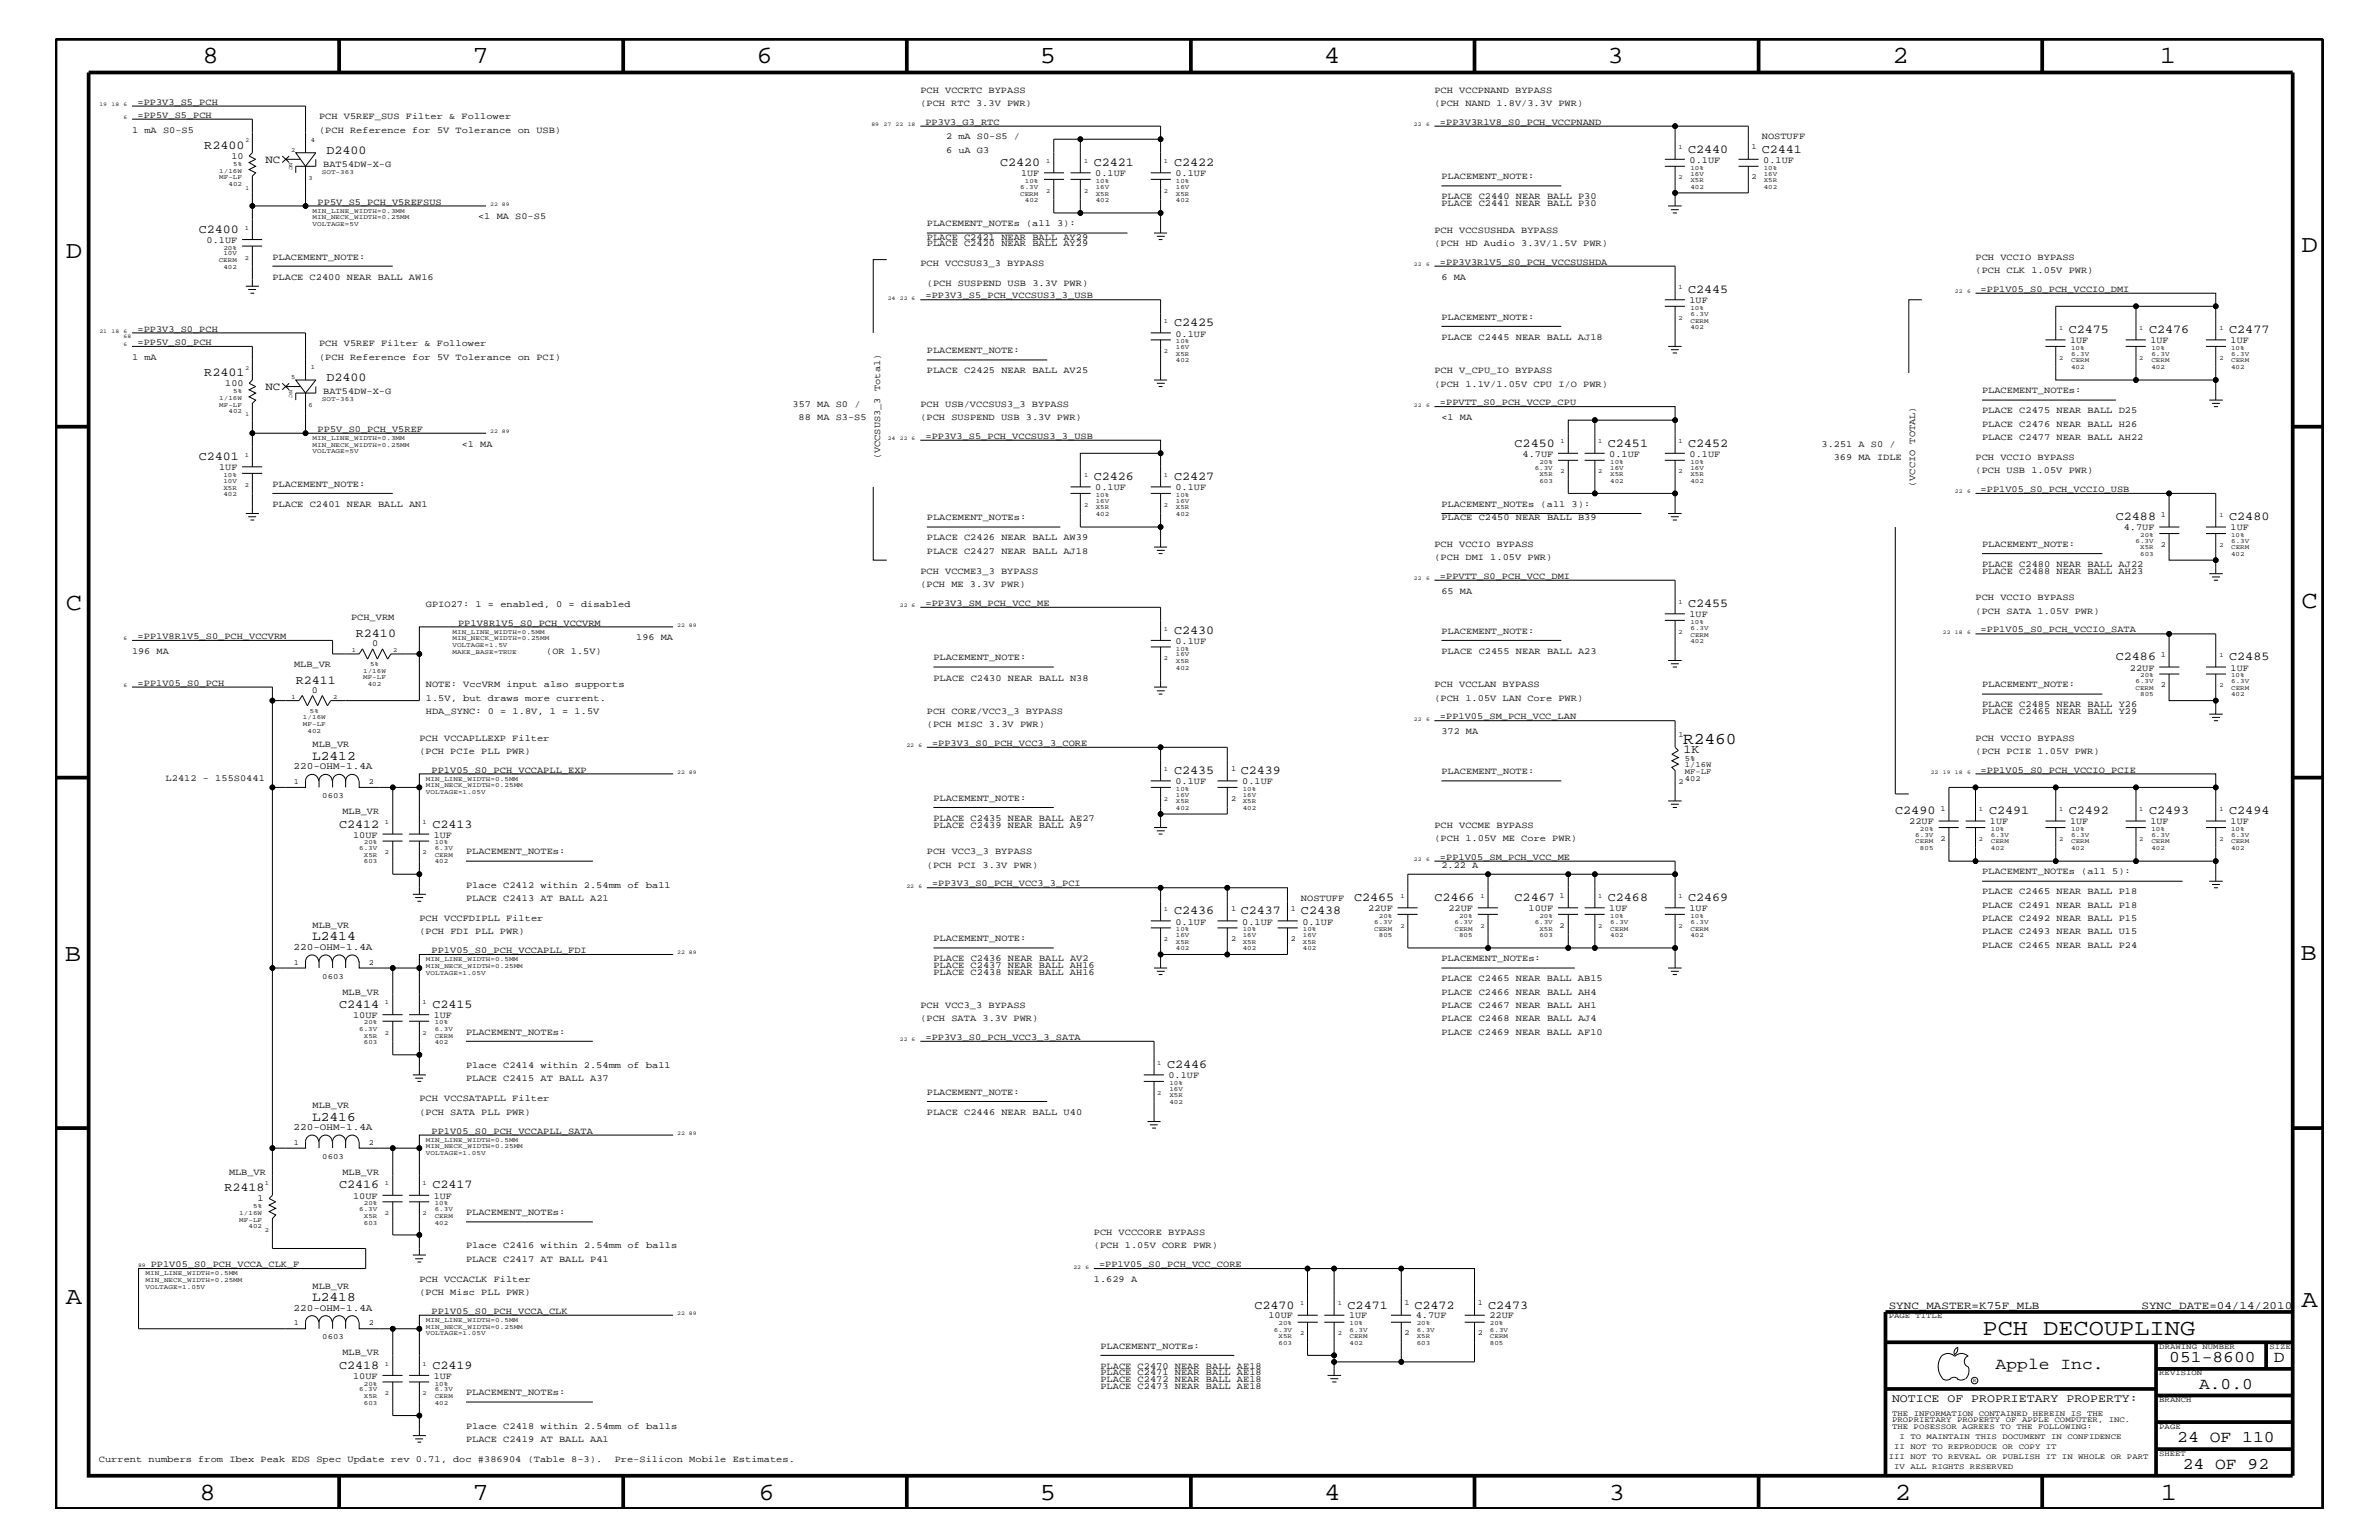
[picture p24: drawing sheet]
<svg xmlns="http://www.w3.org/2000/svg" width="432mm" height="279mm" viewBox="0 0 432 279" stroke-linecap="round" stroke-linejoin="round" font-family="sans-serif">
<defs><g id="words">
<g font-size="4.5">
<text x="36.7" y="11.5">8</text>
<text x="85.8" y="11.5">7</text>
<text x="137.3" y="11.5">6</text>
<text x="188.7" y="11.5">5</text>
<text x="240.3" y="11.5">4</text>
<text x="291.8" y="11.5">3</text>
<text x="343.5" y="11.5">2</text>
<text x="392" y="11.5">1</text>
<text x="11.9" y="46.8">D</text>
<text x="417.7" y="45.7">D</text>
<text x="11.9" y="110.6">C</text>
<text x="417.7" y="110.3">C</text>
<text x="11.8" y="174.3">B</text>
<text x="417.6" y="174.2">B</text>
<text x="11.9" y="236.7">A</text>
<text x="417.7" y="237.1">A</text>
<text x="36.2" y="272.1">8</text>
<text x="85.8" y="272.1">7</text>
<text x="137.7" y="272.1">6</text>
<text x="188.7" y="272.1">5</text>
<text x="240.4" y="272.1">4</text>
<text x="292" y="272.1">3</text>
<text x="343.9" y="272.1">2</text>
<text x="392.2" y="272.1">1</text>
</g>
<text font-size="4.1" x="359.8" y="242.3">PCH DECOUPLING</text>
<g font-size="3">
<text x="305.5" y="134.9">R2460</text>
<text x="362.2" y="248.4">Apple Inc.</text>
<text x="393.7" y="247.1">051-8600</text>
<text x="399.2" y="252">A.0.0</text>
<text x="412.7" y="247.1">D</text>
<text x="395.2" y="261.6">24 OF 110</text>
<text x="396.2" y="266.6">24 OF 92</text>
</g>
<g font-size="2.4">
<text x="56.7" y="137.9">L2412</text>
<text x="56.7" y="170.6">L2414</text>
<text x="56.7" y="203.4">L2416</text>
<text x="56.7" y="236.1">L2418</text>
</g>
<g font-size="2.2">
<text x="37.1" y="27">R2400</text>
<text x="59.3" y="28">D2400</text>
<text x="306.4" y="27.7">C2440</text>
<text x="319.8" y="27.7">C2441</text>
<text x="181.5" y="30.2">C2420</text>
<text x="198.5" y="30.2">C2421</text>
<text x="213.1" y="30.2">C2422</text>
<text x="36.1" y="42.3">C2400</text>
<text x="306.4" y="53.2">C2445</text>
<text x="213.1" y="59.2">C2425</text>
<text x="375.5" y="60.4">C2475</text>
<text x="390.1" y="60.4">C2476</text>
<text x="404.6" y="60.4">C2477</text>
<text x="37.1" y="68.2">R2401</text>
<text x="59.3" y="69.2">D2400</text>
<text x="36.1" y="83.5">C2401</text>
<text x="274.9" y="81.1">C2450</text>
<text x="291.8" y="81.1">C2451</text>
<text x="306.4" y="81.1">C2452</text>
<text x="198.5" y="87.1">C2426</text>
<text x="213.1" y="87.1">C2427</text>
<text x="384" y="94.3">C2488</text>
<text x="404.6" y="94.3">C2480</text>
<text x="306.4" y="110.2">C2455</text>
<text x="64.6" y="115.6">R2410</text>
<text x="213.1" y="115">C2430</text>
<text x="384" y="119.8">C2486</text>
<text x="404.6" y="119.8">C2485</text>
<text x="53.7" y="124.1">R2411</text>
<text x="305.6" y="136.7">1K</text>
<text x="213.1" y="140.4">C2435</text>
<text x="225.2" y="140.4">C2439</text>
<text x="344" y="147.7">C2490</text>
<text x="361" y="147.7">C2491</text>
<text x="375.5" y="147.7">C2492</text>
<text x="390.1" y="147.7">C2493</text>
<text x="404.6" y="147.7">C2494</text>
<text x="61.6" y="150.1">C2412</text>
<text x="78.5" y="150.1">C2413</text>
<text x="213.1" y="165.9">C2436</text>
<text x="225.2" y="165.9">C2437</text>
<text x="236.1" y="165.9">C2438</text>
<text x="245.8" y="163.5">C2465</text>
<text x="260.3" y="163.5">C2466</text>
<text x="274.9" y="163.5">C2467</text>
<text x="291.8" y="163.5">C2468</text>
<text x="306.4" y="163.5">C2469</text>
<text x="61.6" y="182.9">C2414</text>
<text x="78.5" y="182.9">C2415</text>
<text x="211.8" y="193.7">C2446</text>
<text x="61.6" y="215.6">C2416</text>
<text x="78.5" y="215.6">C2417</text>
<text x="40.7" y="216.1">R2418</text>
<text x="227.7" y="237.4">C2470</text>
<text x="244.6" y="237.4">C2471</text>
<text x="256.7" y="237.4">C2472</text>
<text x="270.1" y="237.4">C2473</text>
<text x="61.6" y="248.4">C2418</text>
<text x="78.5" y="248.4">C2419</text>
</g>
<text font-size="2.1" x="343.4" y="254.4">NOTICE OF PROPRIETARY PROPERTY:</text>
<g font-size="2">
<text x="48.2" y="29.5">NC</text>
<text x="48.2" y="70.7">NC</text>
<text x="342.8" y="237.4">SYNC_MASTER=K75F_MLB</text>
<text x="388.7" y="237.4">SYNC_DATE=04/14/2010</text>
</g>
<g font-size="1.8">
<text x="53.3" y="139.6">220-OHM-1.4A</text>
<text x="53.3" y="172.3">220-OHM-1.4A</text>
<text x="53.3" y="205.1">220-OHM-1.4A</text>
<text x="53.3" y="237.8">220-OHM-1.4A</text>
</g>
<g font-size="1.7">
<text x="167" y="16.8">PCH VCCRTC BYPASS</text>
<text x="260.3" y="16.8">PCH VCCPNAND BYPASS</text>
<text x="25" y="19">=PP3V3_S5_PCH</text>
<text x="25" y="21.4">=PP5V_S5_PCH</text>
<text x="57.9" y="21.6">PCH V5REF_SUS Filter &amp; Follower</text>
<text x="167" y="19.2">(PCH RTC 3.3V PWR)</text>
<text x="168" y="22.6">PP3V3_G3_RTC</text>
<text x="260.3" y="19.2">(PCH NAND 1.8V/3.3V PWR)</text>
<text x="261.4" y="22.6">=PP3V3R1V8_S0_PCH_VCCPNAND</text>
<text x="24" y="24.1">1 mA S0-S5</text>
<text x="42" y="28.8">10</text>
<text x="57.9" y="24.1">(PCH Reference for 5V Tolerance on USB)</text>
<text x="171.7" y="27.7">6 uA G3</text>
<text x="171.7" y="25.3">2 mA S0-S5 /</text>
<text x="306.7" y="29.5">0.1UF</text>
<text x="319.8" y="25.3">NOSTUFF</text>
<text x="320" y="29.5">0.1UF</text>
<text x="58.7" y="30.3">BAT54DW-X-G</text>
<text x="185.3" y="31.9">1UF</text>
<text x="198.8" y="31.9">0.1UF</text>
<text x="213.4" y="31.9">0.1UF</text>
<text x="261.6" y="32.5">PLACEMENT_NOTE:</text>
<text x="57.7" y="37.2">PP5V_S5_PCH_V5REFSUS</text>
<text x="86.8" y="39.8">&lt;1 MA S0-S5</text>
<text x="168.2" y="41">PLACEMENT_NOTEs (all 3):</text>
<text x="261.6" y="36.2">PLACE C2440 NEAR BALL P30</text>
<text x="261.6" y="37.4">PLACE C2441 NEAR BALL P30</text>
<text x="37.5" y="44.1">0.1UF</text>
<text x="49.4" y="47.1">PLACEMENT_NOTE:</text>
<text x="168.2" y="43.5">PLACE C2421 NEAR BALL AY29</text>
<text x="168.2" y="44.6">PLACE C2420 NEAR BALL AY29</text>
<text x="260.3" y="42.3">PCH VCCSUSHDA BYPASS</text>
<text x="260.3" y="44.6">(PCH HD Audio 3.3V/1.5V PWR)</text>
<text x="358.6" y="47.1">PCH VCCIO BYPASS</text>
<text x="49.4" y="50.7">PLACE C2400 NEAR BALL AW16</text>
<text x="167" y="48.3">PCH VCCSUS3_3 BYPASS</text>
<text x="168.2" y="51.9">(PCH SUSPEND USB 3.3V PWR)</text>
<text x="261.4" y="48">=PP3V3R1V5_S0_PCH_VCCSUSHDA</text>
<text x="261.6" y="50.7">6 MA</text>
<text x="358.6" y="49.6">(PCH CLK 1.05V PWR)</text>
<text x="359.5" y="52.9">=PP1V05_S0_PCH_VCCIO_DMI</text>
<text x="168" y="54.1">=PP3V3_S5_PCH_VCCSUS3_3_USB</text>
<text x="261.6" y="58">PLACEMENT_NOTE:</text>
<text x="306.7" y="55">1UF</text>
<text x="24" y="65.3">1 mA</text>
<text x="25" y="62.6">=PP5V_S0_PCH</text>
<text x="25" y="60.2">=PP3V3_S0_PCH</text>
<text x="57.9" y="62.9">PCH V5REF Filter &amp; Follower</text>
<text x="57.9" y="65.3">(PCH Reference for 5V Tolerance on PCI)</text>
<text x="168.2" y="64">PLACEMENT_NOTE:</text>
<text x="213.4" y="61.1">0.1UF</text>
<text x="261.6" y="61.7">PLACE C2445 NEAR BALL AJ18</text>
<text x="375.8" y="62.3">1UF</text>
<text x="390.3" y="62.3">1UF</text>
<text x="404.9" y="62.3">1UF</text>
<text x="40.9" y="70">100</text>
<text x="58.7" y="71.6">BAT54DW-X-G</text>
<text x="168.2" y="67.7">PLACE C2425 NEAR BALL AV25</text>
<text x="260.3" y="70.1">(PCH 1.1V/1.05V CPU I/O PWR)</text>
<text x="260.3" y="67.7">PCH V_CPU_IO BYPASS</text>
<text x="359.7" y="71.3">PLACEMENT_NOTEs:</text>
<text x="143.8" y="73.8">357 MA S0 /</text>
<text x="144.9" y="76.2">88 MA S3-S5</text>
<text x="167" y="73.8">PCH USB/VCCSUS3_3 BYPASS</text>
<text x="167" y="76.2">(PCH SUSPEND USB 3.3V PWR)</text>
<text x="261.4" y="73.5">=PPVTT_S0_PCH_VCCP_CPU</text>
<text x="261.6" y="76.2">&lt;1 MA</text>
<text x="359.7" y="77.4">PLACE C2476 NEAR BALL H26</text>
<text x="359.7" y="75">PLACE C2475 NEAR BALL D25</text>
<text x="57.7" y="78.3">PP5V_S0_PCH_V5REF</text>
<text x="83.8" y="81.1">&lt;1 MA</text>
<text x="159.8" y="83.3" transform="rotate(-90 159.8 83.3)">(VCCSUS3_3 Total)</text>
<text x="168" y="79.6">=PP3V3_S5_PCH_VCCSUS3_3_USB</text>
<text x="276.4" y="82.8">4.7UF</text>
<text x="292.1" y="82.8">0.1UF</text>
<text x="306.7" y="82.8">0.1UF</text>
<text x="330.6" y="81.1">3.251 A S0 /</text>
<text x="332.8" y="83.5">369 MA IDLE</text>
<text x="358.6" y="83.5">PCH VCCIO BYPASS</text>
<text x="359.7" y="79.9">PLACE C2477 NEAR BALL AH22</text>
<text x="39.8" y="85.3">1UF</text>
<text x="49.4" y="88.3">PLACEMENT_NOTE:</text>
<text x="198.8" y="88.9">0.1UF</text>
<text x="213.4" y="88.9">0.1UF</text>
<text x="347.6" y="88.3" transform="rotate(-90 347.6 88.3)">(VCCIO TOTAL)</text>
<text x="358.6" y="85.9">(PCH USB 1.05V PWR)</text>
<text x="359.5" y="89.3">=PP1V05_S0_PCH_VCCIO_USB</text>
<text x="49.4" y="92">PLACE C2401 NEAR BALL AN1</text>
<text x="168.2" y="94.3">PLACEMENT_NOTEs:</text>
<text x="261.6" y="92">PLACEMENT_NOTEs (all 3):</text>
<text x="261.6" y="94.3">PLACE C2450 NEAR BALL B39</text>
<text x="168.2" y="100.4">PLACE C2427 NEAR BALL AJ18</text>
<text x="168.2" y="98">PLACE C2426 NEAR BALL AW39</text>
<text x="260.3" y="101.6">(PCH DMI 1.05V PWR)</text>
<text x="260.3" y="99.3">PCH VCCIO BYPASS</text>
<text x="359.7" y="99.3">PLACEMENT_NOTE:</text>
<text x="385.5" y="96.2">4.7UF</text>
<text x="404.9" y="96.2">1UF</text>
<text x="167" y="106.5">(PCH ME 3.3V PWR)</text>
<text x="167" y="104.1">PCH VCCME3_3 BYPASS</text>
<text x="261.4" y="105">=PPVTT_S0_PCH_VCC_DMI</text>
<text x="261.6" y="107.7">65 MA</text>
<text x="359.7" y="102.9">PLACE C2480 NEAR BALL AJ22</text>
<text x="359.7" y="104.1">PLACE C2488 NEAR BALL AH23</text>
<text x="63.7" y="112.6">PCH_VRM</text>
<text x="77.3" y="110.2">GPIO27: 1 = enabled, 0 = disabled</text>
<text x="83.1" y="113.6">PP1V8R1V5_S0_PCH_VCCVRM</text>
<text x="168" y="109.9">=PP3V3_SM_PCH_VCC_ME</text>
<text x="306.7" y="112">1UF</text>
<text x="358.6" y="111.4">(PCH SATA 1.05V PWR)</text>
<text x="358.6" y="108.9">PCH VCCIO BYPASS</text>
<text x="24" y="118.6">196 MA</text>
<text x="25" y="115.9">=PP1V8R1V5_S0_PCH_VCCVRM</text>
<text x="67.5" y="117.3">0</text>
<text x="99.1" y="118.6">(OR 1.5V)</text>
<text x="115.5" y="116.2">196 MA</text>
<text x="169.4" y="119.8">PLACEMENT_NOTE:</text>
<text x="213.4" y="116.8">0.1UF</text>
<text x="261.6" y="115">PLACEMENT_NOTE:</text>
<text x="261.6" y="118.6">PLACE C2455 NEAR BALL A23</text>
<text x="359.5" y="114.8">=PP1V05_S0_PCH_VCCIO_SATA</text>
<text x="25" y="124.4">=PP1V05_S0_PCH</text>
<text x="53.4" y="121">MLB_VR</text>
<text x="56.6" y="125.8">0</text>
<text x="77.3" y="124.7">NOTE: VccVRM input also supports</text>
<text x="169.4" y="123.5">PLACE C2430 NEAR BALL N38</text>
<text x="260.3" y="124.7">PCH VCCLAN BYPASS</text>
<text x="359.7" y="124.7">PLACEMENT_NOTE:</text>
<text x="386.6" y="121.7">22UF</text>
<text x="404.9" y="121.7">1UF</text>
<text x="77.3" y="127.1">1.5V, but draws more current.</text>
<text x="77.3" y="129.6">HDA_SYNC: 0 = 1.8V, 1 = 1.5V</text>
<text x="168.2" y="129.6">PCH CORE/VCC3_3 BYPASS</text>
<text x="168.2" y="131.9">(PCH MISC 3.3V PWR)</text>
<text x="260.3" y="127.1">(PCH 1.05V LAN Core PWR)</text>
<text x="261.4" y="130.5">=PP1V05_SM_PCH_VCC_LAN</text>
<text x="359.7" y="128.3">PLACE C2485 NEAR BALL Y26</text>
<text x="359.7" y="129.6">PLACE C2465 NEAR BALL Y29</text>
<text x="56.7" y="135.6">MLB_VR</text>
<text x="76.1" y="136.8">(PCH PCIe PLL PWR)</text>
<text x="76.1" y="134.4">PCH VCCAPLLEXP Filter</text>
<text x="169.2" y="135.3">=PP3V3_S0_PCH_VCC3_3_CORE</text>
<text x="261.6" y="133.2">372 MA</text>
<text x="358.6" y="136.8">(PCH PCIE 1.05V PWR)</text>
<text x="358.6" y="134.4">PCH VCCIO BYPASS</text>
<text x="30.1" y="141.7">L2412 - 155S0441</text>
<text x="78.3" y="140.2">PP1V05_S0_PCH_VCCAPLL_EXP</text>
<text x="213.4" y="142.3">0.1UF</text>
<text x="225.5" y="142.3">0.1UF</text>
<text x="261.6" y="140.4">PLACEMENT_NOTE:</text>
<text x="359.5" y="140.2">=PP1V05_S0_PCH_VCCIO_PCIE</text>
<text x="62.1" y="147.7">MLB_VR</text>
<text x="169.4" y="145.3">PLACEMENT_NOTE:</text>
<text x="169.4" y="149">PLACE C2435 NEAR BALL AE27</text>
<text x="346.5" y="149.5">22UF</text>
<text x="361.2" y="149.5">1UF</text>
<text x="375.8" y="149.5">1UF</text>
<text x="390.3" y="149.5">1UF</text>
<text x="404.9" y="149.5">1UF</text>
<text x="64.1" y="152">10UF</text>
<text x="78.7" y="152">1UF</text>
<text x="84.6" y="155">PLACEMENT_NOTEs:</text>
<text x="168.2" y="155">PCH VCC3_3 BYPASS</text>
<text x="169.4" y="150.1">PLACE C2439 NEAR BALL A9</text>
<text x="260.3" y="152.6">(PCH 1.05V ME Core PWR)</text>
<text x="260.3" y="150.1">PCH VCCME BYPASS</text>
<text x="261.4" y="156">=PP1V05_SM_PCH_VCC_ME</text>
<text x="84.6" y="161.1">Place C2412 within 2.54mm of ball</text>
<text x="168.2" y="157.4">(PCH PCI 3.3V PWR)</text>
<text x="169.2" y="160.8">=PP3V3_S0_PCH_VCC3_3_PCI</text>
<text x="261.6" y="157.4">2.22 A</text>
<text x="359.7" y="158.6">PLACEMENT_NOTEs (all 5):</text>
<text x="76.1" y="167.1">PCH VCCFDIPLL Filter</text>
<text x="84.6" y="163.5">PLACE C2413 AT BALL A21</text>
<text x="213.4" y="167.8">0.1UF</text>
<text x="225.5" y="167.8">0.1UF</text>
<text x="236.1" y="163.5">NOSTUFF</text>
<text x="236.4" y="167.8">0.1UF</text>
<text x="248.3" y="165.3">22UF</text>
<text x="262.9" y="165.3">22UF</text>
<text x="277.5" y="165.3">10UF</text>
<text x="292.1" y="165.3">1UF</text>
<text x="306.7" y="165.3">1UF</text>
<text x="359.7" y="167.1">PLACE C2492 NEAR BALL P15</text>
<text x="359.7" y="164.7">PLACE C2491 NEAR BALL P18</text>
<text x="359.7" y="162.2">PLACE C2465 NEAR BALL P18</text>
<text x="56.7" y="168.3">MLB_VR</text>
<text x="76.1" y="169.5">(PCH FDI PLL PWR)</text>
<text x="78.3" y="172.9">PP1V05_S0_PCH_VCCAPLL_FDI</text>
<text x="169.4" y="170.7">PLACEMENT_NOTE:</text>
<text x="359.7" y="172">PLACE C2465 NEAR BALL P24</text>
<text x="359.7" y="169.5">PLACE C2493 NEAR BALL U15</text>
<text x="169.4" y="174.4">PLACE C2436 NEAR BALL AV2</text>
<text x="169.4" y="175.6">PLACE C2437 NEAR BALL AH16</text>
<text x="169.4" y="176.8">PLACE C2438 NEAR BALL AH16</text>
<text x="261.6" y="174.4">PLACEMENT_NOTEs:</text>
<text x="261.6" y="178">PLACE C2465 NEAR BALL AB15</text>
<text x="62.1" y="180.5">MLB_VR</text>
<text x="64.1" y="184.7">10UF</text>
<text x="78.7" y="184.7">1UF</text>
<text x="167" y="182.9">PCH VCC3_3 BYPASS</text>
<text x="167" y="185.3">(PCH SATA 3.3V PWR)</text>
<text x="261.6" y="180.5">PLACE C2466 NEAR BALL AH4</text>
<text x="261.6" y="185.3">PLACE C2468 NEAR BALL AJ4</text>
<text x="261.6" y="182.9">PLACE C2467 NEAR BALL AH1</text>
<text x="84.6" y="187.7">PLACEMENT_NOTEs:</text>
<text x="168" y="188.7">=PP3V3_S0_PCH_VCC3_3_SATA</text>
<text x="261.6" y="187.7">PLACE C2469 NEAR BALL AF10</text>
<text x="84.6" y="196.2">PLACE C2415 AT BALL A37</text>
<text x="84.6" y="193.7">Place C2414 within 2.54mm of ball</text>
<text x="212.1" y="195.6">0.1UF</text>
<text x="56.7" y="201">MLB_VR</text>
<text x="76.1" y="199.8">PCH VCCSATAPLL Filter</text>
<text x="76.1" y="202.3">(PCH SATA PLL PWR)</text>
<text x="168.2" y="198.7">PLACEMENT_NOTE:</text>
<text x="168.2" y="202.3">PLACE C2446 NEAR BALL U40</text>
<text x="78.3" y="205.7">PP1V05_S0_PCH_VCCAPLL_SATA</text>
<text x="41.6" y="213.2">MLB_VR</text>
<text x="62.1" y="213.2">MLB_VR</text>
<text x="46.7" y="217.9">1</text>
<text x="64.1" y="217.5">10UF</text>
<text x="78.7" y="217.5">1UF</text>
<text x="84.6" y="220.4">PLACEMENT_NOTEs:</text>
<text x="84.6" y="226.5">Place C2416 within 2.54mm of balls</text>
<text x="198.5" y="224.1">PCH VCCCORE BYPASS</text>
<text x="198.5" y="226.5">(PCH 1.05V CORE PWR)</text>
<text x="27.3" y="229.9">PP1V05_S0_PCH_VCCA_CLK_F</text>
<text x="56.7" y="233.8">MLB_VR</text>
<text x="76.1" y="232.6">PCH VCCACLK Filter</text>
<text x="84.6" y="229">PLACE C2417 AT BALL P41</text>
<text x="198.5" y="232.6">1.629 A</text>
<text x="199.5" y="229.9">=PP1V05_S0_PCH_VCC_CORE</text>
<text x="76.1" y="235">(PCH Misc PLL PWR)</text>
<text x="78.3" y="238.4">PP1V05_S0_PCH_VCCA_CLK</text>
<text x="230.2" y="239.2">10UF</text>
<text x="244.9" y="239.2">1UF</text>
<text x="257" y="239.2">4.7UF</text>
<text x="270.3" y="239.2">22UF</text>
<text x="62.1" y="245.9">MLB_VR</text>
<text x="199.7" y="244.7">PLACEMENT_NOTEs:</text>
<text x="64.1" y="250.1">10UF</text>
<text x="78.7" y="250.1">1UF</text>
<text x="199.7" y="249.5">PLACE C2471 NEAR BALL AE18</text>
<text x="199.7" y="248.4">PLACE C2470 NEAR BALL AE18</text>
<text x="199.7" y="250.7">PLACE C2472 NEAR BALL AE18</text>
<text x="199.7" y="252">PLACE C2473 NEAR BALL AE18</text>
<text x="84.6" y="253.2">PLACEMENT_NOTEs:</text>
<text x="84.6" y="259.3">Place C2418 within 2.54mm of balls</text>
<text x="84.6" y="261.6">PLACE C2419 AT BALL AA1</text>
<text x="17.9" y="265.3">Current numbers from Ibex Peak EDS Spec Update rev 0.71, doc #386904 (Table 8-3).</text>
<text x="111.6" y="265.3">Pre-Silicon Mobile Estimates.</text>
</g>
<g font-size="1.4">
<text x="317.9" y="27.1">1</text>
<text x="317.9" y="32.5">2</text>
<text x="392.2" y="93.8">1</text>
<text x="392.2" y="99.3">2</text>
<text x="392.2" y="119.2">1</text>
<text x="392.2" y="124.7">2</text>
<text x="304.6" y="133.8">1</text>
<text x="53.3" y="142.3">1</text>
<text x="67" y="142.3">2</text>
<text x="223.4" y="139.8">1</text>
<text x="304.6" y="142.3">2</text>
<text x="305.8" y="138">5%</text>
<text x="305.8" y="140.4">MF-LF</text>
<text x="305.8" y="139.2">1/16W</text>
<text x="305.8" y="141.7">402</text>
<text x="58.5" y="144.8">0603</text>
<text x="223.4" y="145.3">2</text>
<text x="352.2" y="147.1">1</text>
<text x="352.2" y="152.6">2</text>
<text x="223.4" y="165.3">1</text>
<text x="234.3" y="165.3">1</text>
<text x="283" y="162.8">1</text>
<text x="223.4" y="170.7">2</text>
<text x="234.3" y="170.7">2</text>
<text x="283" y="168.3">2</text>
<text x="53.3" y="175">1</text>
<text x="58.5" y="177.6">0603</text>
<text x="67" y="175">2</text>
<text x="53.3" y="207.7">1</text>
<text x="67" y="207.7">2</text>
<text x="58.5" y="210.3">0603</text>
<text x="254.9" y="236.8">1</text>
<text x="268.2" y="236.8">1</text>
<text x="342.8" y="239.2">PAGE TITLE</text>
<text x="53.3" y="240.5">1</text>
<text x="58.5" y="243">0603</text>
<text x="67" y="240.5">2</text>
<text x="254.9" y="242.3">2</text>
<text x="268.2" y="242.3">2</text>
<text x="391.9" y="244.7">DRAWING NUMBER</text>
<text x="411.9" y="244.7">SIZE</text>
<text x="391.9" y="249.5">REVISION</text>
<text x="343.4" y="256.8">THE INFORMATION CONTAINED HEREIN IS THE</text>
<text x="391.9" y="254.4">BRANCH</text>
<text x="343.4" y="259.3">THE POSESSOR AGREES TO THE FOLLOWING:</text>
<text x="343.4" y="258">PROPRIETARY PROPERTY OF APPLE COMPUTER, INC.</text>
<text x="343.8" y="262.9">II NOT TO REPRODUCE OR COPY IT</text>
<text x="344.8" y="261.1">I TO MAINTAIN THIS DOCUMENT IN CONFIDENCE</text>
<text x="391.9" y="259.3">PAGE</text>
<text x="342.8" y="264.7">III NOT TO REVEAL OR PUBLISH IT IN WHOLE OR PART</text>
<text x="343.8" y="266.6">IV ALL RIGHTS RESERVED</text>
<text x="391.9" y="264.1">SHEET</text>
</g>
<g font-size="1.2">
<text x="52.8" y="27.5">2</text>
<text x="56.4" y="25.8">4</text>
<text x="189.9" y="29.5">1</text>
<text x="196.8" y="29.5">1</text>
<text x="211.2" y="29.5">1</text>
<text x="304.6" y="27.1">1</text>
<text x="39.8" y="32.5">MF-LF</text>
<text x="39.8" y="31.4">1/16W</text>
<text x="41.5" y="33.7">402</text>
<text x="42.3" y="30.2">5%</text>
<text x="56" y="32.7">3</text>
<text x="58.4" y="31.6">SOT-363</text>
<text x="185.2" y="34.2">6.3V</text>
<text x="185.2" y="35.5">CERM</text>
<text x="186" y="33.1">10%</text>
<text x="189.9" y="35">2</text>
<text x="196.8" y="35">2</text>
<text x="198.9" y="33.1">10%</text>
<text x="198.9" y="34.2">16V</text>
<text x="198.9" y="35.5">X5R</text>
<text x="211.2" y="35">2</text>
<text x="213.4" y="35.5">X5R</text>
<text x="213.4" y="33.1">10%</text>
<text x="213.4" y="34.2">16V</text>
<text x="304.6" y="32.5">2</text>
<text x="306.8" y="31.9">16V</text>
<text x="306.8" y="30.8">10%</text>
<text x="306.8" y="34.2">402</text>
<text x="306.8" y="33">X5R</text>
<text x="320.1" y="33">X5R</text>
<text x="320.1" y="34.2">402</text>
<text x="320.1" y="30.8">10%</text>
<text x="320.1" y="31.9">16V</text>
<text x="44.4" y="41.7">1</text>
<text x="56.7" y="41">VOLTAGE=5V</text>
<text x="56.7" y="39.8">MIN_NECK_WIDTH=0.25MM</text>
<text x="56.7" y="38.6">MIN_LINE_WIDTH=0.3MM</text>
<text x="186" y="36.7">402</text>
<text x="198.9" y="36.7">402</text>
<text x="213.4" y="36.7">402</text>
<text x="39.7" y="47.6">CERM</text>
<text x="40.6" y="46.3">10V</text>
<text x="40.6" y="45.3">20%</text>
<text x="44.4" y="47.1">2</text>
<text x="40.6" y="48.8">402</text>
<text x="304.6" y="52.5">1</text>
<text x="211.2" y="58.6">1</text>
<text x="304.6" y="58">2</text>
<text x="306.8" y="56.2">10%</text>
<text x="306.8" y="58.5">CERM</text>
<text x="306.8" y="59.7">402</text>
<text x="306.8" y="57.3">6.3V</text>
<text x="373.7" y="59.8">1</text>
<text x="388.3" y="59.8">1</text>
<text x="402.8" y="59.8">1</text>
<text x="211.2" y="64">2</text>
<text x="213.4" y="65.7">402</text>
<text x="213.4" y="64.5">X5R</text>
<text x="213.4" y="63.4">16V</text>
<text x="213.4" y="62.3">10%</text>
<text x="373.7" y="65.3">2</text>
<text x="375.9" y="63.4">10%</text>
<text x="375.9" y="65.7">CERM</text>
<text x="375.9" y="64.5">6.3V</text>
<text x="388.3" y="65.3">2</text>
<text x="390.5" y="63.4">10%</text>
<text x="390.5" y="64.5">6.3V</text>
<text x="390.5" y="65.7">CERM</text>
<text x="402.8" y="65.3">2</text>
<text x="405" y="63.4">10%</text>
<text x="405" y="65.7">CERM</text>
<text x="405" y="64.5">6.3V</text>
<text x="42.3" y="71.3">5%</text>
<text x="52.8" y="68.8">5</text>
<text x="56.4" y="67">1</text>
<text x="375.9" y="67">402</text>
<text x="390.5" y="67">402</text>
<text x="405" y="67">402</text>
<text x="39.8" y="73.8">MF-LF</text>
<text x="39.8" y="72.6">1/16W</text>
<text x="41.5" y="75">402</text>
<text x="56" y="73.9">6</text>
<text x="58.4" y="72.8">SOT-363</text>
<text x="44.4" y="82.8">1</text>
<text x="56.7" y="81.1">MIN_NECK_WIDTH=0.25MM</text>
<text x="56.7" y="79.9">MIN_LINE_WIDTH=0.3MM</text>
<text x="56.7" y="82.2">VOLTAGE=5V</text>
<text x="283.2" y="80.5">1</text>
<text x="290.1" y="80.5">1</text>
<text x="304.6" y="80.5">1</text>
<text x="40.6" y="88.8">X5R</text>
<text x="40.6" y="86.5">10%</text>
<text x="40.6" y="87.6">10V</text>
<text x="44.4" y="88.3">2</text>
<text x="196.8" y="86.5">1</text>
<text x="211.2" y="86.5">1</text>
<text x="278.6" y="85.2">6.3V</text>
<text x="279.4" y="86.4">X5R</text>
<text x="279.4" y="87.6">603</text>
<text x="279.4" y="84.1">20%</text>
<text x="283.2" y="85.9">2</text>
<text x="290.1" y="85.9">2</text>
<text x="292.3" y="86.4">X5R</text>
<text x="292.3" y="84.1">10%</text>
<text x="292.3" y="85.2">16V</text>
<text x="292.3" y="87.6">402</text>
<text x="304.6" y="85.9">2</text>
<text x="306.8" y="84.1">10%</text>
<text x="306.8" y="85.2">16V</text>
<text x="306.8" y="86.4">X5R</text>
<text x="306.8" y="87.6">402</text>
<text x="40.6" y="90">402</text>
<text x="196.8" y="92">2</text>
<text x="198.9" y="91.2">16V</text>
<text x="198.9" y="90.1">10%</text>
<text x="198.9" y="93.7">402</text>
<text x="198.9" y="92.4">X5R</text>
<text x="211.2" y="92">2</text>
<text x="213.4" y="91.2">16V</text>
<text x="213.4" y="90.1">10%</text>
<text x="213.4" y="93.7">402</text>
<text x="213.4" y="92.4">X5R</text>
<text x="402.8" y="93.8">1</text>
<text x="387.6" y="98.5">6.3V</text>
<text x="388.5" y="101">603</text>
<text x="388.5" y="99.7">X5R</text>
<text x="388.5" y="97.4">20%</text>
<text x="402.8" y="99.3">2</text>
<text x="405" y="101">402</text>
<text x="405" y="98.5">6.3V</text>
<text x="405" y="99.7">CERM</text>
<text x="405" y="97.4">10%</text>
<text x="304.6" y="109.5">1</text>
<text x="306.8" y="113.1">10%</text>
<text x="63.8" y="118.2">1</text>
<text x="71.4" y="118.2">2</text>
<text x="82.1" y="116.2">MIN_NECK_WIDTH=0.25MM</text>
<text x="82.1" y="117.4">VOLTAGE=1.5V</text>
<text x="82.1" y="115">MIN_LINE_WIDTH=0.5MM</text>
<text x="82.1" y="118.6">MAKE_BASE=TRUE</text>
<text x="211.2" y="119.8">2</text>
<text x="211.2" y="114.4">1</text>
<text x="213.4" y="118.1">10%</text>
<text x="213.4" y="119.1">16V</text>
<text x="304.6" y="115">2</text>
<text x="306.8" y="114.2">6.3V</text>
<text x="306.8" y="115.5">CERM</text>
<text x="306.8" y="116.7">402</text>
<text x="402.8" y="119.2">1</text>
<text x="65.9" y="123.2">MF-LF</text>
<text x="65.9" y="122">1/16W</text>
<text x="66.8" y="124.4">402</text>
<text x="67.2" y="120.8">5%</text>
<text x="213.4" y="120.3">X5R</text>
<text x="213.4" y="121.5">402</text>
<text x="387.6" y="124">6.3V</text>
<text x="387.6" y="125.2">CERM</text>
<text x="388.5" y="122.9">20%</text>
<text x="402.8" y="124.7">2</text>
<text x="405" y="124">6.3V</text>
<text x="405" y="125.2">CERM</text>
<text x="405" y="122.9">10%</text>
<text x="52.9" y="126.8">1</text>
<text x="55" y="131.7">MF-LF</text>
<text x="55" y="130.5">1/16W</text>
<text x="56.3" y="129.3">5%</text>
<text x="60.5" y="126.8">2</text>
<text x="388.5" y="126.4">805</text>
<text x="405" y="126.4">402</text>
<text x="55.8" y="133">402</text>
<text x="77.3" y="141.7">MIN_LINE_WIDTH=0.5MM</text>
<text x="77.3" y="142.9">MIN_NECK_WIDTH=0.25MM</text>
<text x="211.2" y="139.8">1</text>
<text x="213.4" y="143.5">10%</text>
<text x="225.6" y="143.5">10%</text>
<text x="69.8" y="149.5">1</text>
<text x="76.7" y="149.5">1</text>
<text x="77.3" y="144">VOLTAGE=1.05V</text>
<text x="211.2" y="145.3">2</text>
<text x="213.4" y="144.6">16V</text>
<text x="213.4" y="145.7">X5R</text>
<text x="213.4" y="147">402</text>
<text x="225.6" y="147">402</text>
<text x="225.6" y="145.7">X5R</text>
<text x="225.6" y="144.6">16V</text>
<text x="359.2" y="147.1">1</text>
<text x="373.7" y="147.1">1</text>
<text x="388.3" y="147.1">1</text>
<text x="402.8" y="147.1">1</text>
<text x="65.2" y="154.3">6.3V</text>
<text x="66" y="155.5">X5R</text>
<text x="66" y="153.2">20%</text>
<text x="69.8" y="155">2</text>
<text x="76.7" y="155">2</text>
<text x="78.9" y="154.3">6.3V</text>
<text x="78.9" y="155.5">CERM</text>
<text x="78.9" y="153.2">10%</text>
<text x="347.6" y="151.8">6.3V</text>
<text x="347.6" y="153">CERM</text>
<text x="348.5" y="150.7">20%</text>
<text x="348.5" y="154.3">805</text>
<text x="359.2" y="152.6">2</text>
<text x="361.4" y="153">CERM</text>
<text x="361.4" y="154.3">402</text>
<text x="361.4" y="150.7">10%</text>
<text x="361.4" y="151.8">6.3V</text>
<text x="373.7" y="152.6">2</text>
<text x="375.9" y="153">CERM</text>
<text x="375.9" y="154.3">402</text>
<text x="375.9" y="150.7">10%</text>
<text x="375.9" y="151.8">6.3V</text>
<text x="388.3" y="152.6">2</text>
<text x="390.5" y="153">CERM</text>
<text x="390.5" y="154.3">402</text>
<text x="390.5" y="151.8">6.3V</text>
<text x="390.5" y="150.7">10%</text>
<text x="402.8" y="152.6">2</text>
<text x="405" y="153">CERM</text>
<text x="405" y="151.8">6.3V</text>
<text x="405" y="154.3">402</text>
<text x="405" y="150.7">10%</text>
<text x="66" y="156.7">603</text>
<text x="78.9" y="156.7">402</text>
<text x="211.2" y="165.3">1</text>
<text x="249.4" y="167.6">6.3V</text>
<text x="250.3" y="166.5">20%</text>
<text x="254.2" y="162.8">1</text>
<text x="264" y="167.6">6.3V</text>
<text x="264.8" y="166.5">20%</text>
<text x="268.7" y="162.8">1</text>
<text x="278.6" y="167.6">6.3V</text>
<text x="279.4" y="166.5">20%</text>
<text x="290.1" y="162.8">1</text>
<text x="292.3" y="167.6">6.3V</text>
<text x="292.3" y="166.5">10%</text>
<text x="304.6" y="162.8">1</text>
<text x="306.8" y="167.6">6.3V</text>
<text x="306.8" y="166.5">10%</text>
<text x="211.2" y="170.7">2</text>
<text x="213.4" y="171.2">X5R</text>
<text x="213.4" y="172.4">402</text>
<text x="213.4" y="168.9">10%</text>
<text x="213.4" y="170">16V</text>
<text x="225.6" y="171.2">X5R</text>
<text x="225.6" y="172.4">402</text>
<text x="225.6" y="168.9">10%</text>
<text x="225.6" y="170">16V</text>
<text x="236.5" y="170">16V</text>
<text x="236.5" y="168.9">10%</text>
<text x="236.5" y="172.4">402</text>
<text x="236.5" y="171.2">X5R</text>
<text x="249.4" y="168.9">CERM</text>
<text x="250.3" y="170">805</text>
<text x="254.2" y="168.3">2</text>
<text x="264" y="168.9">CERM</text>
<text x="264.8" y="170">805</text>
<text x="268.7" y="168.3">2</text>
<text x="279.4" y="170">603</text>
<text x="279.4" y="168.9">X5R</text>
<text x="290.1" y="168.3">2</text>
<text x="292.3" y="168.9">CERM</text>
<text x="292.3" y="170">402</text>
<text x="304.6" y="168.3">2</text>
<text x="306.8" y="170">402</text>
<text x="306.8" y="168.9">CERM</text>
<text x="77.3" y="176.8">VOLTAGE=1.05V</text>
<text x="77.3" y="174.4">MIN_LINE_WIDTH=0.5MM</text>
<text x="77.3" y="175.6">MIN_NECK_WIDTH=0.25MM</text>
<text x="66" y="185.9">20%</text>
<text x="69.8" y="182.2">1</text>
<text x="76.7" y="182.2">1</text>
<text x="78.9" y="185.9">10%</text>
<text x="65.2" y="187">6.3V</text>
<text x="66" y="188.2">X5R</text>
<text x="66" y="189.4">603</text>
<text x="69.8" y="187.7">2</text>
<text x="76.7" y="187.7">2</text>
<text x="78.9" y="187">6.3V</text>
<text x="78.9" y="189.4">402</text>
<text x="78.9" y="188.2">CERM</text>
<text x="210.1" y="193.2">1</text>
<text x="212.3" y="197.9">16V</text>
<text x="212.3" y="196.8">10%</text>
<text x="210.1" y="198.7">2</text>
<text x="212.3" y="200.3">402</text>
<text x="212.3" y="199.1">X5R</text>
<text x="77.3" y="207.1">MIN_LINE_WIDTH=0.5MM</text>
<text x="77.3" y="208.3">MIN_NECK_WIDTH=0.25MM</text>
<text x="77.3" y="209.6">VOLTAGE=1.05V</text>
<text x="48.1" y="215">1</text>
<text x="69.8" y="215">1</text>
<text x="76.7" y="215">1</text>
<text x="43.4" y="220.4">1/16W</text>
<text x="43.4" y="221.7">MF-LF</text>
<text x="46" y="219.2">5%</text>
<text x="65.2" y="219.7">6.3V</text>
<text x="66" y="220.9">X5R</text>
<text x="66" y="218.6">20%</text>
<text x="69.8" y="220.4">2</text>
<text x="76.7" y="220.4">2</text>
<text x="78.9" y="220.9">CERM</text>
<text x="78.9" y="218.6">10%</text>
<text x="78.9" y="219.7">6.3V</text>
<text x="45.1" y="222.9">402</text>
<text x="48.1" y="223.5">2</text>
<text x="66" y="222.2">603</text>
<text x="78.9" y="222.2">402</text>
<text x="26.4" y="232.6">MIN_NECK_WIDTH=0.25MM</text>
<text x="26.4" y="231.3">MIN_LINE_WIDTH=0.5MM</text>
<text x="26.4" y="233.8">VOLTAGE=1.05V</text>
<text x="77.3" y="239.9">MIN_LINE_WIDTH=0.5MM</text>
<text x="236" y="236.8">1</text>
<text x="242.8" y="236.8">1</text>
<text x="77.3" y="242.3">VOLTAGE=1.05V</text>
<text x="77.3" y="241.1">MIN_NECK_WIDTH=0.25MM</text>
<text x="231.2" y="241.6">6.3V</text>
<text x="232.1" y="244">603</text>
<text x="232.1" y="242.8">X5R</text>
<text x="232.1" y="240.5">20%</text>
<text x="236" y="242.3">2</text>
<text x="242.8" y="242.3">2</text>
<text x="244.9" y="244">402</text>
<text x="244.9" y="242.8">CERM</text>
<text x="244.9" y="241.6">6.3V</text>
<text x="244.9" y="240.5">10%</text>
<text x="257.1" y="244">603</text>
<text x="257.1" y="242.8">X5R</text>
<text x="257.1" y="241.6">6.3V</text>
<text x="257.1" y="240.5">20%</text>
<text x="270.4" y="244">805</text>
<text x="270.4" y="241.6">6.3V</text>
<text x="270.4" y="242.8">CERM</text>
<text x="270.4" y="240.5">20%</text>
<text x="66" y="251.4">20%</text>
<text x="69.8" y="247.8">1</text>
<text x="76.7" y="247.8">1</text>
<text x="78.9" y="251.4">10%</text>
<text x="65.2" y="252.4">6.3V</text>
<text x="66" y="254.9">603</text>
<text x="66" y="253.7">X5R</text>
<text x="69.8" y="253.2">2</text>
<text x="76.7" y="253.2">2</text>
<text x="78.9" y="252.4">6.3V</text>
<text x="78.9" y="254.9">402</text>
<text x="78.9" y="253.7">CERM</text>
</g>
<g font-size="1.1">
<text x="44.5" y="25.9">2</text>
<text x="44.5" y="34.4">1</text>
<text x="44.5" y="67.1">2</text>
<text x="44.5" y="75.6">1</text>
</g>
<g font-size="1">
<text x="18" y="19.2">19</text>
<text x="20.2" y="19.2">18</text>
<text x="22.4" y="19.2">6</text>
<text x="22.4" y="21.6">6</text>
<text x="158.2" y="22.9">89</text>
<text x="160.4" y="22.9">27</text>
<text x="162.6" y="22.9">22</text>
<text x="164.8" y="22.9">18</text>
<text x="256.6" y="22.9">22</text>
<text x="258.8" y="22.9">6</text>
<text x="52.5" y="29.5" transform="rotate(90 52.5 29.5)">NC</text>
<text x="89" y="37.4">22 89</text>
<text x="256.6" y="48.3">22</text>
<text x="258.8" y="48.3">6</text>
<text x="354.8" y="53.2">22</text>
<text x="357" y="53.2">6</text>
<text x="161.1" y="54.4">24</text>
<text x="163.3" y="54.4">22 6</text>
<text x="18" y="60.4">21</text>
<text x="20.2" y="60.4">18</text>
<text x="22.4" y="62.9">6</text>
<text x="22.4" y="60.4">6</text>
<text x="22.4" y="61.3">68</text>
<text x="52.5" y="70.7" transform="rotate(90 52.5 70.7)">NC</text>
<text x="256.6" y="73.8">22</text>
<text x="258.8" y="73.8">6</text>
<text x="89" y="78.6">22 89</text>
<text x="161.1" y="79.9">24</text>
<text x="163.3" y="79.9">22 6</text>
<text x="354.8" y="89.5">22</text>
<text x="357" y="89.5">6</text>
<text x="256.6" y="105.3">22</text>
<text x="258.8" y="105.3">6</text>
<text x="122.9" y="113.7">22 89</text>
<text x="163.3" y="110.2">22 6</text>
<text x="22.4" y="116.2">6</text>
<text x="352.6" y="115">22</text>
<text x="354.8" y="115">18</text>
<text x="357" y="115">6</text>
<text x="22.4" y="124.7">6</text>
<text x="256.6" y="130.8">22</text>
<text x="258.8" y="130.8">6</text>
<text x="164.5" y="135.6">22</text>
<text x="166.7" y="135.6">6</text>
<text x="122.9" y="140.4">22 89</text>
<text x="350.4" y="140.4">22</text>
<text x="352.6" y="140.4">19</text>
<text x="354.8" y="140.4">18</text>
<text x="357" y="140.4">6</text>
<text x="164.5" y="161.1">22</text>
<text x="166.7" y="161.1">6</text>
<text x="256.6" y="156.2">22</text>
<text x="258.8" y="156.2">6</text>
<text x="122.9" y="173.2">22 89</text>
<text x="163.3" y="188.9">22 6</text>
<text x="122.9" y="205.9">22 89</text>
<text x="25.1" y="229.9">89</text>
<text x="194.8" y="230.2">22</text>
<text x="197" y="230.2">6</text>
<text x="122.9" y="238.6">22 89</text>
<text x="358.1" y="250.7">R</text>
</g>
</g></defs>
<g fill="none" stroke="#000" stroke-width=".18">
<path d="M24 19.2h31.5v8.5M24 21.6h21.8v6.1l-.6 .6 1.2 .6-1.2 .6 1.2 .7-1.2 .6 1.2 .6-.6 .5v11.6M51.2 28.3l1.3 1.2M51.8 28.9h2.7M52.5 28.3l-1.3 1.2M55.5 30.2l1.8-2.5h-3.6l1.8 2.5v7.2h-9.7M55.5 37.4h32.7M57.3 28.9v1.3h-3.6v1.2M167 22.9h43.7v8.5M189.5 32.5h3.6M189.5 31.4h3.6M191.3 32.5v6.1h4.8"/>
<path d="M194.3 32.5h3.7M194.3 31.4h3.7M196.1 25.3v6.1M196.1 32.5v6.1M208.9 32.5h3.6M208.9 31.4h3.6M210.7 32.5v6.1h-14.6M210.7 38.6v3.7M210.7 25.3h-19.4v6.1M260.4 22.9h56.9v6M261.6 33.7h21.8M302.2 30.2h3.6"/>
<path d="M302.2 28.9h3.6M302.8 37.4h2.4M303.3 38h1.4M303.6 38.6h.8M304 22.9v6M304 30.2v4.8M315.6 30.2h3.6M315.6 28.9h3.6M317.3 30.2v4.8h-13.3v2.4M43.9 44.6h3.7M43.9 43.5h3.7M44.6 51.9h2.4"/>
<path d="M45 52.5h1.5M45.5 53.2h.6M45.8 44.6v7.3M49.4 48.3h21.9M161 47.1h-2.5v13.3M167 54.4h43.7v6M168.2 42.3h36.4M209.5 42.3h2.3M210 42.9h1.4M210.3 43.5h.7M260.4 48.3h43.6v6.1M261.6 59.2h21.8"/>
<path d="M302.2 55.6h3.6M302.2 54.4h3.6M304 55.6v7.3M348.8 54.4h-2.3v13.3M358.6 53.2h43.6v8.5M387.7 55.6v6.1M402.2 55.6h-29.1v6.1M24 62.9h21.8v6l-.6 .6 1.2 .6-1.2 .6 1.2 .6-1.2 .7 1.2 .6-.6 .6v11.5M24 60.4h31.5v8.5M51.2 69.5l1.3 1.2M51.8 70.1h2.7M52.5 69.5l-1.3 1.2"/>
<path d="M55.5 71.3l1.8-2.4h-3.6l1.8 2.4v7.3h-9.7M55.5 78.6h32.7M57.3 70.1v1.2h-3.6v1.3M167 79.9h43.7v8.4M168.2 65.3h21.9M208.9 61.7h3.6M208.9 60.4h3.6M209.5 68.9h2.3M210 69.5h1.4M210.3 70.1h.7M210.7 61.7v7.2M260.4 73.8h43.6v8.4"/>
<path d="M289.5 76.2h14.5M302.8 62.9h2.4M303.3 63.4h1.4M303.6 64h.8M359.7 72.6h24.3M371.3 61.7h3.6M371.3 62.9h3.6M373.1 62.9v6h14.6v-6M385.8 61.7h3.7M385.8 62.9h3.7M387.7 68.9h14.5M400.4 61.7h3.6"/>
<path d="M400.4 62.9h3.6M401 72.6h2.4M401.5 73.2h1.4M401.8 73.8h.8M402.2 62.9v9.7M43.9 85.9h3.7M43.9 84.7h3.7M44.6 93.2h2.4M45 93.8h1.5M45.5 94.3h.6M45.8 85.9v7.3M49.4 89.5h21.9"/>
<path d="M158.5 88.3v13.3h2.5M168.2 95.6h24.2M194.3 89.5h3.7M194.3 88.3h3.7M196.1 89.5v6.1h14.6M208.9 89.5h3.6M208.9 88.3h3.6M209.5 99.3h2.3M210 99.9h1.4M210.7 82.2h-14.6v6.1M210.7 89.5v9.8M261.6 93.2h36.3"/>
<path d="M282.8 83.5h3.6M282.8 82.2h3.6M284.6 82.2v-6h4.9v6M284.6 83.5v6h19.4M287.6 83.5h3.7M287.6 82.2h3.7M289.5 83.5v6M302.2 83.5h3.6M302.2 82.2h3.6M302.8 93.2h2.4M303.3 93.8h1.4M303.6 94.3h.8"/>
<path d="M304 83.5v9.7M344 95.6v48.4h2.5M358.6 89.5h35.1M391.9 96.8h3.7M391.9 95.6h3.7M393.7 95.6v-6.1h8.5v6.1M393.7 96.8v4.8h8.5v-4.8M400.4 96.8h3.6M400.4 95.6h3.6M24 116.2h36.4v2.4h4.8l.6-.9 .9 1.9 .9-1.9 .9 1.9 .9-1.9 1 1.9 .6-1h5.1v8.5h-16.1l-.6 .9-.9-1.8-.8 1.8-1-1.8-.9 1.8-.9-1.8-.6 .9h-4.9v-2.4h-25.4M122.2 113.7h-46.1v4.9M167 110.2h43.7v6"/>
<path d="M208.9 117.4h3.6M208.9 116.2h3.6M210.3 100.4h.7M210.7 117.4v7.3M260.4 105.3h43.6v6.1M261.6 116.2h21.8M302.2 112.6h3.6M302.2 111.4h3.6M302.8 119.8h2.4M304 112.6v7.2M358.6 115h35.1M359.7 100.4h21.9"/>
<path d="M401 104.1h2.4M401.5 104.7h1.4M401.8 105.3h.8M402.2 101.6v2.5M49.4 127.1v89.8l-.5 .6 1.1 .5-1.1 .6 1.1 .6-1.1 .6 1.1 .6-.6 .7v5.4h17v3.7h-41.3v10.9h30.4v-1.2a1.19 1.19 0 0 1 1.1-1.2 1.19 1.19 0 0 1 1.2 1.2M168.2 135.6h42.5M169.4 121h21.9M209.5 124.7h2.3M210 125.3h1.4M210.3 125.9h.7M260.4 130.8h43.6v4.8l.6 .6-1.2 .6 1.2 .6-1.2 .6 1.2 .6-1.2 .6 .6 .6v5.5M303.3 120.4h1.4"/>
<path d="M303.6 121h.8M359.7 125.9h21.9M391.9 122.3h3.7M391.9 121h3.7M393.7 121v-6h8.5v6M393.7 122.3v4.8h8.5v-4.8M400.4 122.3h3.6M400.4 121h3.6M401 129.6h2.4M401.5 130.2h1.4M401.8 130.8h.8M402.2 127.1v2.5"/>
<path d="M57.8 141.7a1.19 1.19 0 0 0-1.2-1.2 1.19 1.19 0 0 0-1.1 1.2v1.2h-6.1M60.3 141.7a1.19 1.19 0 0 0-1.2-1.2 1.19 1.19 0 0 0-1.2 1.2v1.2M62.7 141.7a1.19 1.19 0 0 0-1.1-1.2 1.19 1.19 0 0 0-1.2 1.2v1.2M62.7 141.7a1.19 1.19 0 0 1 1.2-1.2 1.19 1.19 0 0 1 1.2 1.2M62.7 141.7v1.2M65.2 141.7v1.2h6.1v8.4M69.4 152.6h3.7M69.4 151.3h3.7M71.3 152.6v6h4.8v-6M71.3 142.9h4.8M74.3 152.6h3.6M74.3 151.3h3.6"/>
<path d="M76.1 158.6v3.6M84.6 156.2h23M122.2 140.4h-46.1v10.9M169.4 146.5h21.9M208.9 142.9h3.6M208.9 141.7h3.6M209.5 150.1h2.3M210 150.7h1.4M210.3 151.3h.7M210.7 141.7v-6.1h12.1v6.1M210.7 142.9v4.8M221 142.9h3.6"/>
<path d="M221 141.7h3.6M222.8 142.9v4.8h-12.1v2.4M260.4 156.2h43.6v8.5M261.6 141.7h21.8M270.1 158.6h-14.6v6.1M284.6 158.6h-14.5v6.1M289.5 158.6h-4.9v6.1M289.5 158.6v6.1M289.5 158.6h14.5M302.8 145.3h2.4M303.3 145.9h1.4M303.6 146.5h.8"/>
<path d="M351.9 150.1h3.6M351.9 149h3.6M353.7 150.1v6.1h4.9v-6.1M356.8 150.1h3.5M356.8 149h3.5M358.6 140.4h43.6v2.5M358.6 142.9v6.1M358.6 156.2h14.5M359.7 159.9h36.5M371.3 150.1h3.6M371.3 149h3.6M373.1 150.1v6.1h14.6v-6.1"/>
<path d="M373.1 142.9v6.1M385.8 150.1h3.7M385.8 149h3.7M387.7 149v-6.1h14.5v6.1M387.7 142.9h-34v6.1M387.7 156.2h14.5M400.4 150.1h3.6M400.4 149h3.6M401 159.9h2.4M402.2 150.1v9.8M55.5 174.4v1.2h-6.1M55.5 174.4a1.19 1.19 0 0 1 1.1-1.1 1.19 1.19 0 0 1 1.2 1.1"/>
<path d="M57.9 174.4a1.19 1.19 0 0 1 1.2-1.1 1.19 1.19 0 0 1 1.2 1.1M57.9 174.4v1.2M60.4 174.4a1.19 1.19 0 0 1 1.2-1.1 1.19 1.19 0 0 1 1.1 1.1 1.19 1.19 0 0 1 1.2-1.1 1.19 1.19 0 0 1 1.2 1.1M60.4 174.4v1.2M62.7 174.4v1.2M65.2 174.4v1.2h6.1M71.3 175.6h4.8v8.5M71.3 175.6v8.5M74.9 162.2h2.4M75.4 162.8h1.4M75.8 163.5h.7M122.2 173.2h-46.1v2.4"/>
<path d="M168.2 161.1h42.5M169.4 172h21.9M208.9 168.3h3.6M208.9 167.1h3.6M209.5 175.6h2.3M210 176.2h1.4M210.3 176.8h.7M210.7 167.1v-6h12.1v6M210.7 168.3v4.9M221 168.3h3.6M221 167.1h3.6M222.8 161.1h10.9v6"/>
<path d="M222.8 168.3v4.9h10.9v-4.9M222.8 173.2h-12.1v2.4M231.9 168.3h3.6M231.9 167.1h3.6M253.7 165.9h3.6M253.7 164.7h3.6M255.5 165.9v6.1h14.6v-6.1M261.6 175.6h24.2M268.2 165.9h3.7M268.2 164.7h3.7M282.8 165.9h3.6M282.8 164.7h3.6"/>
<path d="M284.6 165.9v6.1h-14.5M284.6 172h19.4M287.6 165.9h3.7M287.6 164.7h3.7M289.5 165.9v6.1M302.2 165.9h3.6M302.2 164.7h3.6M302.8 175.6h2.4M303.3 176.2h1.4M303.6 176.8h.8M304 165.9v9.7M401.5 160.5h1.4"/>
<path d="M401.8 161.1h.8M69.4 185.3h3.7M69.4 184.1h3.7M71.3 185.3v6.1h4.8v-6.1M74.3 185.3h3.6M74.3 184.1h3.6M74.9 195h2.4M75.4 195.6h1.4M75.8 196.2h.7M76.1 191.4v3.6M84.6 188.9h23M167 188.9h42.5v6.1"/>
<path d="M168.2 199.8h21.9M207.6 195h3.6M207.6 196.2h3.6M209.5 196.2v7.3M57.8 207.1a1.19 1.19 0 0 0-1.2-1.2 1.19 1.19 0 0 0-1.1 1.2v1.2h-6.1M60.3 207.1a1.19 1.19 0 0 0-1.2-1.2 1.19 1.19 0 0 0-1.2 1.2v1.2M62.7 207.1a1.19 1.19 0 0 0-1.1-1.2 1.19 1.19 0 0 0-1.2 1.2v1.2M62.7 207.1a1.19 1.19 0 0 1 1.2-1.2 1.19 1.19 0 0 1 1.2 1.2M62.7 207.1v1.2M65.2 207.1v1.2h6.1M69.4 218h3.7M69.4 216.9h3.7"/>
<path d="M71.3 218v6.1h4.8v-6.1M71.3 208.3h4.8v8.6M71.3 208.3v8.6M74.3 218h3.6M74.3 216.9h3.6M122.2 205.9h-46.1v2.4M208.3 203.5h2.4M208.7 204.1h1.4M209.1 204.7h.7M60.3 239.9a1.19 1.19 0 0 0-1.2-1.2 1.19 1.19 0 0 0-1.2 1.2v1.2M62.7 239.9a1.19 1.19 0 0 0-1.1-1.2 1.19 1.19 0 0 0-1.2 1.2v1.2M62.7 239.9a1.19 1.19 0 0 1 1.2-1.2 1.19 1.19 0 0 1 1.2 1.2"/>
<path d="M62.7 239.9v1.2M65.2 239.9v1.2h6.1v8.4M74.9 227.7h2.4M75.4 228.4h1.4M75.8 229h.7M76.1 224.1v3.6M84.6 221.7h23M122.2 238.6h-46.1v10.9M198.5 230.2h38.8v8.4M235.5 239.9h3.7M235.5 238.6h3.7M237.3 239.9v6h4.8"/>
<path d="M237.3 230.2h4.8M240.4 239.9h3.6M240.4 238.6h3.6M242.1 238.6v-8.4h12.2v8.4M242.1 239.9v7.2M252.5 239.9h3.6M252.5 238.6h3.6M254.3 230.2h13.3v8.4M254.3 239.9v7.2h13.3v-7.2M265.9 239.9h3.6M265.9 238.6h3.6M69.4 250.7h3.7"/>
<path d="M69.4 249.5h3.7M71.3 250.7v6.1h4.8v-6.1M71.3 241.1h4.8M74.3 250.7h3.6M74.3 249.5h3.6M76.1 256.8v3.7M84.6 254.4h23M199.7 245.9h24.3M241 249.5h2.4M241.5 250.1h1.4M241.8 250.7h.8M254.3 247.1h-12.2v2.4"/>
<path d="M352.3 246.1a1.69 1.69 0 0 1 2.5 0 1.72 1.72 0 0 1 2.4 0M352.4 246a3.2 3.2 0 0 0 .4 4.3l.8 .1 .4-.2M354 250.2l.7-.3 .7 .3M355.2 250.2l.7 .2 .7-.2M355.3 244.4v.3a1.18 1.18 0 0 1-.6 1.1M355.4 244.4a.99 .99 0 0 0-.6 1.4M357.2 246a1.04 1.04 0 0 0-.7 1 1.04 1.04 0 0 0 .7 1M357.3 248l.1 .7a2.11 2.11 0 0 1-.6 1.5M74.9 260.5h2.4M75.4 261.1h1.4M75.8 261.6h.7"/>
<circle cx="45.8" cy="37.4" r=".42"/>
<circle cx="55.5" cy="37.4" r=".42"/>
<circle cx="196.1" cy="38.6" r=".42"/>
<circle cx="196.1" cy="25.3" r=".42"/>
<circle cx="210.7" cy="38.6" r=".42"/>
<circle cx="210.7" cy="25.3" r=".42"/>
<circle cx="304" cy="22.9" r=".42"/>
<circle cx="304" cy="35" r=".42"/>
<circle cx="387.7" cy="55.6" r=".42"/>
<circle cx="402.2" cy="55.6" r=".42"/>
<circle cx="45.8" cy="78.6" r=".42"/>
<circle cx="55.5" cy="78.6" r=".42"/>
<circle cx="289.5" cy="76.2" r=".42"/>
<circle cx="304" cy="76.2" r=".42"/>
<circle cx="387.7" cy="68.9" r=".42"/>
<circle cx="402.2" cy="68.9" r=".42"/>
<circle cx="210.7" cy="82.2" r=".42"/>
<circle cx="210.7" cy="95.6" r=".42"/>
<circle cx="289.5" cy="89.5" r=".42"/>
<circle cx="304" cy="89.5" r=".42"/>
<circle cx="393.7" cy="89.5" r=".42"/>
<circle cx="76.1" cy="118.6" r=".42"/>
<circle cx="393.7" cy="115" r=".42"/>
<circle cx="402.2" cy="101.6" r=".42"/>
<circle cx="49.4" cy="127.1" r=".42"/>
<circle cx="210.7" cy="135.6" r=".42"/>
<circle cx="402.2" cy="127.1" r=".42"/>
<circle cx="49.4" cy="142.9" r=".42"/>
<circle cx="71.3" cy="142.9" r=".42"/>
<circle cx="76.1" cy="142.9" r=".42"/>
<circle cx="76.1" cy="158.6" r=".42"/>
<circle cx="210.7" cy="147.7" r=".42"/>
<circle cx="270.1" cy="158.6" r=".42"/>
<circle cx="284.6" cy="158.6" r=".42"/>
<circle cx="289.5" cy="158.6" r=".42"/>
<circle cx="304" cy="158.6" r=".42"/>
<circle cx="358.6" cy="142.9" r=".42"/>
<circle cx="358.6" cy="156.2" r=".42"/>
<circle cx="373.1" cy="156.2" r=".42"/>
<circle cx="373.1" cy="142.9" r=".42"/>
<circle cx="387.7" cy="142.9" r=".42"/>
<circle cx="387.7" cy="156.2" r=".42"/>
<circle cx="402.2" cy="156.2" r=".42"/>
<circle cx="402.2" cy="142.9" r=".42"/>
<circle cx="49.4" cy="175.6" r=".42"/>
<circle cx="71.3" cy="175.6" r=".42"/>
<circle cx="76.1" cy="175.6" r=".42"/>
<circle cx="210.7" cy="173.2" r=".42"/>
<circle cx="210.7" cy="161.1" r=".42"/>
<circle cx="222.8" cy="161.1" r=".42"/>
<circle cx="222.8" cy="173.2" r=".42"/>
<circle cx="270.1" cy="172" r=".42"/>
<circle cx="284.6" cy="172" r=".42"/>
<circle cx="289.5" cy="172" r=".42"/>
<circle cx="304" cy="172" r=".42"/>
<circle cx="76.1" cy="191.4" r=".42"/>
<circle cx="49.4" cy="208.3" r=".42"/>
<circle cx="71.3" cy="208.3" r=".42"/>
<circle cx="76.1" cy="208.3" r=".42"/>
<circle cx="76.1" cy="224.1" r=".42"/>
<circle cx="237.3" cy="230.2" r=".42"/>
<circle cx="242.1" cy="230.2" r=".42"/>
<circle cx="254.3" cy="230.2" r=".42"/>
<circle cx="71.3" cy="241.1" r=".42"/>
<circle cx="76.1" cy="241.1" r=".42"/>
<circle cx="76.1" cy="256.8" r=".42"/>
<circle cx="242.1" cy="247.1" r=".42"/>
<circle cx="242.1" cy="245.9" r=".42"/>
<circle cx="254.3" cy="247.1" r=".42"/>
<circle cx="358.4" cy="250.5" r=".59"/>
</g>
<g fill="none" stroke="#000" stroke-width=".68" stroke-linecap="butt">
<path d="M10.1 7.1h411.5v266.7h-411.5zM16.1 13.2h400v254.5h-400zM61.6 7.1v6.1M113.1 7.1v6.1M164.6 7.1v6.1M216.2 7.1v6.1M267.6 7.1v6.1M319.2 7.1v6.1M370.7 7.1v6.1M10.1 77.4h6M416.1 77.4h5.5M10.1 141.1h6"/>
<path d="M416.1 141.1h5.5M10.1 204.7h6M416.1 204.7h5.5M416.1 238h-73.9v29.7M342.2 243.5h73.9M342.2 252h49.1M391.3 243.5v24.2M391.3 258h24.8M391.3 253.2h24.8M391.3 248.4h24.8M411.3 243.5v4.9M61.6 267.7v6.1"/>
<path d="M113.1 267.7v6.1M164.6 267.7v6.1M216.2 268v5.8M267.6 267.7v6.1M319.2 267.7v6.1M370.7 267.7v6.1M391.3 262.9h24.8"/>
</g>
<g fill="#000">
<circle cx="45.8" cy="37.4" r=".42"/>
<circle cx="55.5" cy="37.4" r=".42"/>
<circle cx="196.1" cy="38.6" r=".42"/>
<circle cx="196.1" cy="25.3" r=".42"/>
<circle cx="210.7" cy="38.6" r=".42"/>
<circle cx="210.7" cy="25.3" r=".42"/>
<circle cx="304" cy="22.9" r=".42"/>
<circle cx="304" cy="35" r=".42"/>
<circle cx="387.7" cy="55.6" r=".42"/>
<circle cx="402.2" cy="55.6" r=".42"/>
<circle cx="45.8" cy="78.6" r=".42"/>
<circle cx="55.5" cy="78.6" r=".42"/>
<circle cx="289.5" cy="76.2" r=".42"/>
<circle cx="304" cy="76.2" r=".42"/>
<circle cx="387.7" cy="68.9" r=".42"/>
<circle cx="402.2" cy="68.9" r=".42"/>
<circle cx="210.7" cy="82.2" r=".42"/>
<circle cx="210.7" cy="95.6" r=".42"/>
<circle cx="289.5" cy="89.5" r=".42"/>
<circle cx="304" cy="89.5" r=".42"/>
<circle cx="393.7" cy="89.5" r=".42"/>
<circle cx="76.1" cy="118.6" r=".42"/>
<circle cx="393.7" cy="115" r=".42"/>
<circle cx="402.2" cy="101.6" r=".42"/>
<circle cx="49.4" cy="127.1" r=".42"/>
<circle cx="210.7" cy="135.6" r=".42"/>
<circle cx="402.2" cy="127.1" r=".42"/>
<circle cx="49.4" cy="142.9" r=".42"/>
<circle cx="71.3" cy="142.9" r=".42"/>
<circle cx="76.1" cy="142.9" r=".42"/>
<circle cx="76.1" cy="158.6" r=".42"/>
<circle cx="210.7" cy="147.7" r=".42"/>
<circle cx="270.1" cy="158.6" r=".42"/>
<circle cx="284.6" cy="158.6" r=".42"/>
<circle cx="289.5" cy="158.6" r=".42"/>
<circle cx="304" cy="158.6" r=".42"/>
<circle cx="358.6" cy="142.9" r=".42"/>
<circle cx="358.6" cy="156.2" r=".42"/>
<circle cx="373.1" cy="156.2" r=".42"/>
<circle cx="373.1" cy="142.9" r=".42"/>
<circle cx="387.7" cy="142.9" r=".42"/>
<circle cx="387.7" cy="156.2" r=".42"/>
<circle cx="402.2" cy="156.2" r=".42"/>
<circle cx="402.2" cy="142.9" r=".42"/>
<circle cx="49.4" cy="175.6" r=".42"/>
<circle cx="71.3" cy="175.6" r=".42"/>
<circle cx="76.1" cy="175.6" r=".42"/>
<circle cx="210.7" cy="173.2" r=".42"/>
<circle cx="210.7" cy="161.1" r=".42"/>
<circle cx="222.8" cy="161.1" r=".42"/>
<circle cx="222.8" cy="173.2" r=".42"/>
<circle cx="270.1" cy="172" r=".42"/>
<circle cx="284.6" cy="172" r=".42"/>
<circle cx="289.5" cy="172" r=".42"/>
<circle cx="304" cy="172" r=".42"/>
<circle cx="76.1" cy="191.4" r=".42"/>
<circle cx="49.4" cy="208.3" r=".42"/>
<circle cx="71.3" cy="208.3" r=".42"/>
<circle cx="76.1" cy="208.3" r=".42"/>
<circle cx="76.1" cy="224.1" r=".42"/>
<circle cx="237.3" cy="230.2" r=".42"/>
<circle cx="242.1" cy="230.2" r=".42"/>
<circle cx="254.3" cy="230.2" r=".42"/>
<circle cx="71.3" cy="241.1" r=".42"/>
<circle cx="76.1" cy="241.1" r=".42"/>
<circle cx="76.1" cy="256.8" r=".42"/>
<circle cx="242.1" cy="247.1" r=".42"/>
<circle cx="242.1" cy="245.9" r=".42"/>
<circle cx="254.3" cy="247.1" r=".42"/>
</g>
<use href="#words"/>
</svg>
